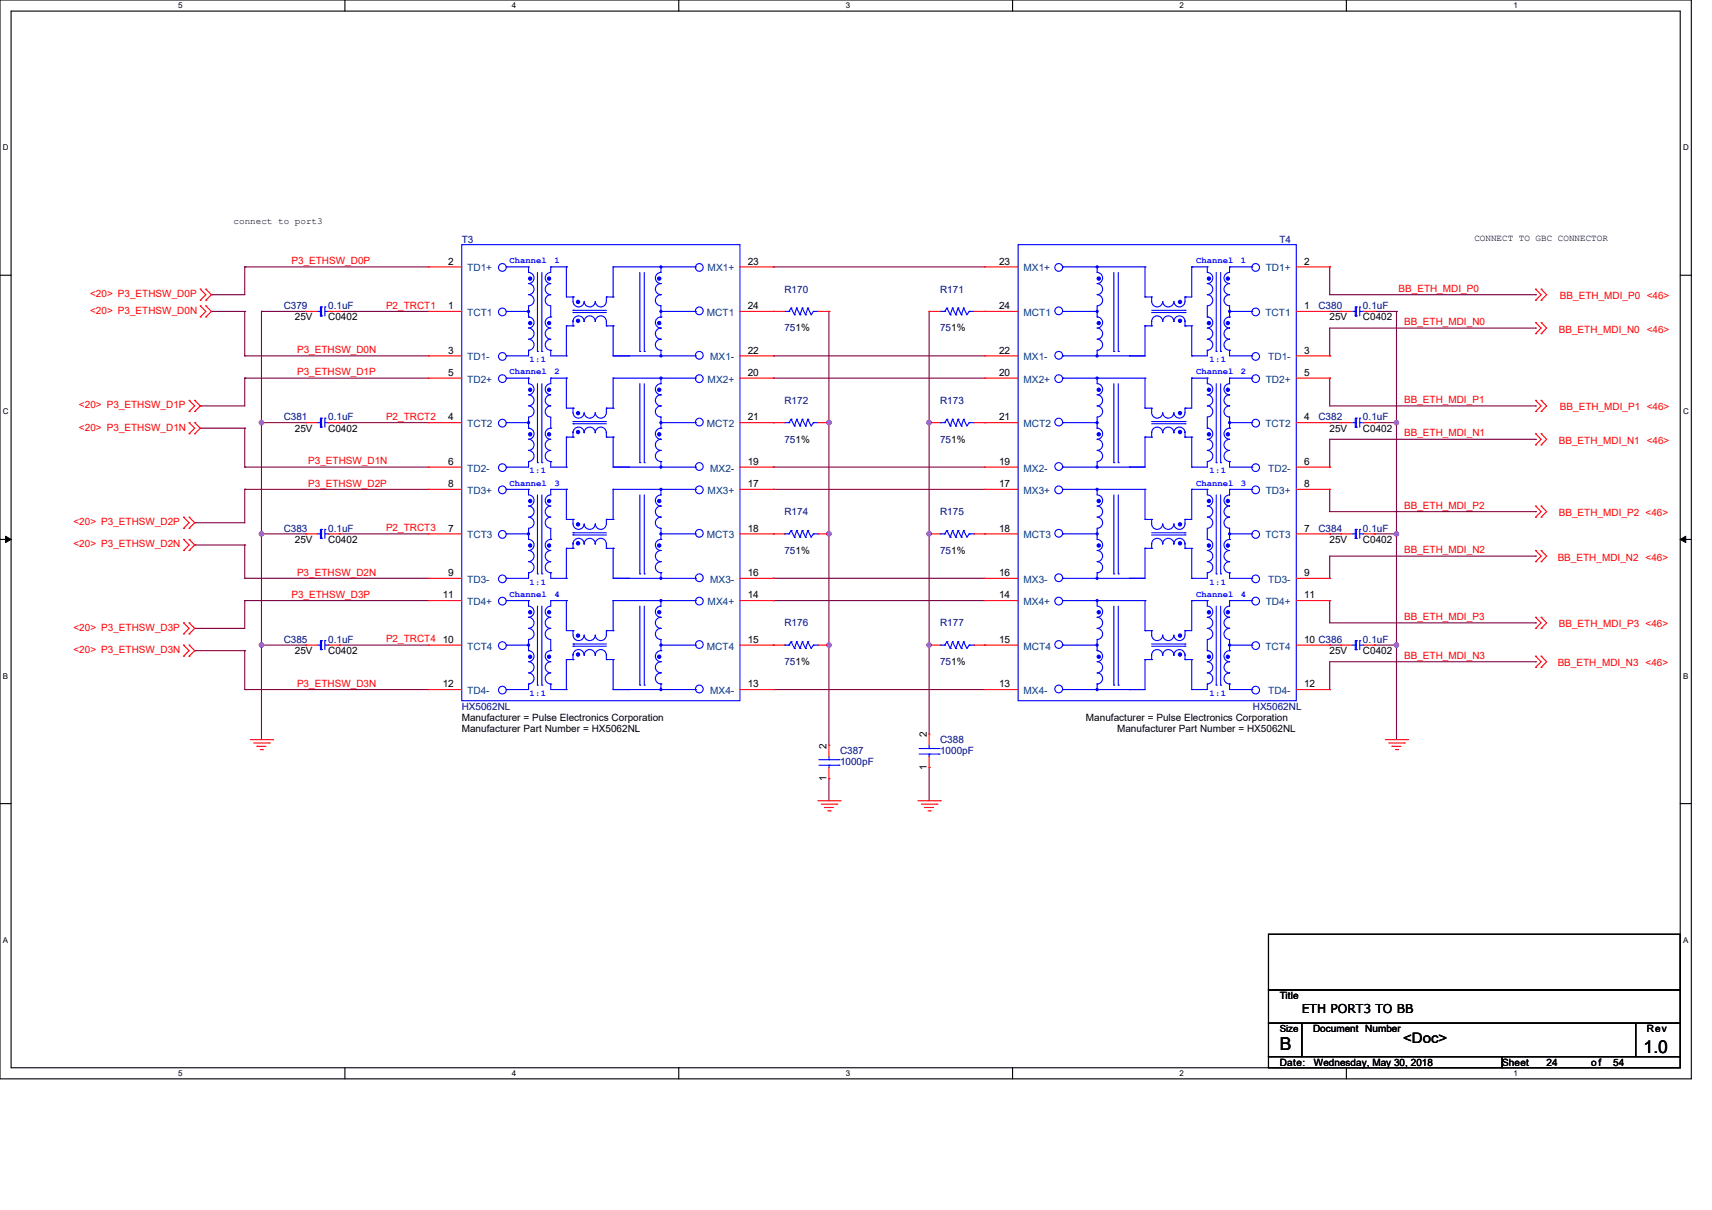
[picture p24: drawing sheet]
<svg xmlns="http://www.w3.org/2000/svg" width="297mm" height="210mm" viewBox="0 0 297 210" stroke-linecap="round" stroke-linejoin="round" font-family="sans-serif">
<defs><g id="words">
<g font-size="3.1">
<text x="222" y="182.3">B</text>
<text x="285.1" y="182.7">1.0</text>
</g>
<text font-size="2.5" x="243.4" y="181">&lt;Doc&gt;</text>
<text font-size="2.1" x="225.9" y="175.9">ETH PORT3 TO BB</text>
<g font-size="1.8">
<text x="143.4" y="129.9" transform="rotate(-90 143.4 129.9)">2</text>
<text x="160.8" y="128" transform="rotate(-90 160.8 128)">2</text>
<text x="143.4" y="135.5" transform="rotate(-90 143.4 135.5)">1</text>
<text x="160.8" y="133.6" transform="rotate(-90 160.8 133.6)">1</text>
</g>
<g font-size="1.7" fill="#f00">
<text x="50.6" y="45.8">P3_ETHSW_D0P</text>
<text x="15.6" y="51.6">&lt;20&gt; P3_ETHSW_D0P</text>
<text x="67" y="53.6">P2_TRCT1</text>
<text x="242.6" y="50.7">BB_ETH_MDI_P0</text>
<text x="270.6" y="51.9">BB_ETH_MDI_P0 &lt;46&gt;</text>
<text x="15.6" y="54.4">&lt;20&gt; P3_ETHSW_D0N</text>
<text x="243.6" y="56.5">BB_ETH_MDI_N0</text>
<text x="270.4" y="57.7">BB_ETH_MDI_N0 &lt;46&gt;</text>
<text x="51.5" y="61.3">P3_ETHSW_D0N</text>
<text x="51.5" y="65.1">P3_ETHSW_D1P</text>
<text x="13.7" y="70.9">&lt;20&gt; P3_ETHSW_D1P</text>
<text x="243.6" y="70">BB_ETH_MDI_P1</text>
<text x="270.6" y="71.2">BB_ETH_MDI_P1 &lt;46&gt;</text>
<text x="13.7" y="74.7">&lt;20&gt; P3_ETHSW_D1N</text>
<text x="67" y="72.9">P2_TRCT2</text>
<text x="243.6" y="75.8">BB_ETH_MDI_N1</text>
<text x="270.4" y="77">BB_ETH_MDI_N1 &lt;46&gt;</text>
<text x="53.5" y="80.6">P3_ETHSW_D1N</text>
<text x="53.5" y="84.4">P3_ETHSW_D2P</text>
<text x="243.6" y="88.3">BB_ETH_MDI_P2</text>
<text x="270.4" y="89.6">BB_ETH_MDI_P2 &lt;46&gt;</text>
<text x="12.7" y="91.1">&lt;20&gt; P3_ETHSW_D2P</text>
<text x="12.7" y="95">&lt;20&gt; P3_ETHSW_D2N</text>
<text x="67" y="92.2">P2_TRCT3</text>
<text x="51.5" y="99.9">P3_ETHSW_D2N</text>
<text x="243.6" y="96">BB_ETH_MDI_N2</text>
<text x="270.2" y="97.3">BB_ETH_MDI_N2 &lt;46&gt;</text>
<text x="50.6" y="103.7">P3_ETHSW_D3P</text>
<text x="243.6" y="107.6">BB_ETH_MDI_P3</text>
<text x="12.7" y="109.5">&lt;20&gt; P3_ETHSW_D3P</text>
<text x="12.7" y="113.3">&lt;20&gt; P3_ETHSW_D3N</text>
<text x="67" y="111.5">P2_TRCT4</text>
<text x="270.4" y="108.9">BB_ETH_MDI_P3 &lt;46&gt;</text>
<text x="51.5" y="119.2">P3_ETHSW_D3N</text>
<text x="243.6" y="114.4">BB_ETH_MDI_N3</text>
<text x="270.2" y="115.6">BB_ETH_MDI_N3 &lt;46&gt;</text>
</g>
<g font-size="1.7">
<text x="77.8" y="45.9">2</text>
<text x="129.7" y="45.9">23</text>
<text x="173.3" y="45.9">23</text>
<text x="226.2" y="45.9">2</text>
<text x="77.8" y="53.7">1</text>
<text x="129.7" y="53.7">24</text>
<text x="173.3" y="53.7">24</text>
<text x="226.2" y="53.7">1</text>
<text x="51.1" y="55.6">25V</text>
<text x="56.9" y="55.6">C0402</text>
<text x="230.7" y="55.6">25V</text>
<text x="236.5" y="55.6">C0402</text>
<text x="77.8" y="61.4">3</text>
<text x="77.8" y="65.2">5</text>
<text x="129.7" y="61.4">22</text>
<text x="129.7" y="65.2">20</text>
<text x="173.3" y="61.4">22</text>
<text x="173.3" y="65.2">20</text>
<text x="226.2" y="61.4">3</text>
<text x="226.2" y="65.2">5</text>
<text x="51.1" y="74.9">25V</text>
<text x="56.9" y="74.9">C0402</text>
<text x="77.8" y="73">4</text>
<text x="129.7" y="73">21</text>
<text x="173.3" y="73">21</text>
<text x="226.2" y="73">4</text>
<text x="230.7" y="74.9">25V</text>
<text x="236.5" y="74.9">C0402</text>
<text x="77.8" y="80.7">6</text>
<text x="129.7" y="80.7">19</text>
<text x="173.3" y="80.7">19</text>
<text x="226.2" y="80.7">6</text>
<text x="77.8" y="84.5">8</text>
<text x="129.7" y="84.5">17</text>
<text x="173.3" y="84.5">17</text>
<text x="226.2" y="84.5">8</text>
<text x="51.1" y="94.2">25V</text>
<text x="56.9" y="94.2">C0402</text>
<text x="77.8" y="92.3">7</text>
<text x="129.7" y="92.3">18</text>
<text x="173.3" y="92.3">18</text>
<text x="226.2" y="92.3">7</text>
<text x="230.7" y="94.2">25V</text>
<text x="236.5" y="94.2">C0402</text>
<text x="77.8" y="100">9</text>
<text x="129.7" y="100">16</text>
<text x="173.3" y="100">16</text>
<text x="226.2" y="100">9</text>
<text x="76.8" y="103.8">11</text>
<text x="129.7" y="103.8">14</text>
<text x="173.3" y="103.8">14</text>
<text x="226.2" y="103.8">11</text>
<text x="51.1" y="113.5">25V</text>
<text x="56.9" y="113.5">C0402</text>
<text x="76.8" y="111.6">10</text>
<text x="129.7" y="111.6">15</text>
<text x="173.3" y="111.6">15</text>
<text x="226.2" y="111.6">10 C386</text>
<text x="230.7" y="113.5">25V</text>
<text x="236.5" y="113.5">C0402</text>
<text x="76.8" y="119.3">12</text>
<text x="129.7" y="119.3">13</text>
<text x="173.3" y="119.3">13</text>
<text x="226.2" y="119.3">12</text>
<text x="80.1" y="125.1">Manufacturer = Pulse Electronics Corporation</text>
<text x="188.4" y="125.1">Manufacturer = Pulse Electronics Corporation</text>
<text x="80.1" y="127">Manufacturer Part Number = HX5062NL</text>
<text x="193.8" y="127">Manufacturer Part Number = HX5062NL</text>
<text x="222" y="173.4">Title</text>
<text x="222" y="179.1">Size</text>
<text x="227.8" y="179.1">Document Number</text>
<text x="285.7" y="179.1">Rev</text>
<text x="222" y="184.9">Date:</text>
<text x="228" y="184.9">Wednesday, May 30, 2018</text>
<text x="260.6" y="184.9">Sheet</text>
<text x="268.3" y="184.9">24</text>
<text x="276" y="184.9">of</text>
<text x="279.9" y="184.9">54</text>
</g>
<g font-size="1.7" fill="#000080">
<text x="80.1" y="42.1">T3</text>
<text x="222" y="42.1">T4</text>
<text x="49.2" y="53.7">C379</text>
<text x="56.9" y="53.7">0.1uF</text>
<text x="136.1" y="50.8">R170</text>
<text x="163.1" y="50.8">R171</text>
<text x="228.7" y="53.7">C380</text>
<text x="236.5" y="53.7">0.1uF</text>
<text x="136.1" y="57.5">751%</text>
<text x="163.1" y="57.5">751%</text>
<text x="136.1" y="70.1">R172</text>
<text x="163.1" y="70.1">R173</text>
<text x="49.2" y="73">C381</text>
<text x="56.9" y="73">0.1uF</text>
<text x="136.1" y="76.8">751%</text>
<text x="163.1" y="76.8">751%</text>
<text x="228.7" y="73">C382</text>
<text x="236.5" y="73">0.1uF</text>
<text x="136.1" y="89.4">R174</text>
<text x="163.1" y="89.4">R175</text>
<text x="49.2" y="92.3">C383</text>
<text x="56.9" y="92.3">0.1uF</text>
<text x="228.7" y="92.3">C384</text>
<text x="236.5" y="92.3">0.1uF</text>
<text x="136.1" y="96.1">751%</text>
<text x="163.1" y="96.1">751%</text>
<text x="49.2" y="111.6">C385</text>
<text x="56.9" y="111.6">0.1uF</text>
<text x="136.1" y="108.7">R176</text>
<text x="163.1" y="108.7">R177</text>
<text x="236.5" y="111.6">0.1uF</text>
<text x="136.1" y="115.4">751%</text>
<text x="163.1" y="115.4">751%</text>
<text x="80.1" y="123.2">HX5062NL</text>
<text x="217.3" y="123.2">HX5062NL</text>
<text x="145.7" y="130.9">C387</text>
<text x="163.1" y="129">C388</text>
<text x="163.1" y="130.9">1000pF</text>
<text x="145.7" y="132.8">1000pF</text>
</g>
<g font-size="1.7" fill="#004080">
<text x="81.1" y="47.1">TD1+</text>
<text x="122.8" y="47.1">MX1+</text>
<text x="177.6" y="47.1">MX1+</text>
<text x="219.6" y="47.1">TD1+</text>
<text x="81.1" y="54.8">TCT1</text>
<text x="122.6" y="54.8">MCT1</text>
<text x="177.6" y="54.8">MCT1</text>
<text x="219.5" y="54.8">TCT1</text>
<text x="81.1" y="62.5">TD1-</text>
<text x="123.2" y="62.5">MX1-</text>
<text x="177.6" y="62.5">MX1-</text>
<text x="220" y="62.5">TD1-</text>
<text x="81.1" y="66.4">TD2+</text>
<text x="122.8" y="66.4">MX2+</text>
<text x="177.6" y="66.4">MX2+</text>
<text x="219.6" y="66.4">TD2+</text>
<text x="81.1" y="74.1">TCT2</text>
<text x="122.6" y="74.1">MCT2</text>
<text x="177.6" y="74.1">MCT2</text>
<text x="219.5" y="74.1">TCT2</text>
<text x="81.1" y="81.9">TD2-</text>
<text x="123.2" y="81.9">MX2-</text>
<text x="177.6" y="81.9">MX2-</text>
<text x="220" y="81.9">TD2-</text>
<text x="81.1" y="85.7">TD3+</text>
<text x="122.8" y="85.7">MX3+</text>
<text x="177.6" y="85.7">MX3+</text>
<text x="219.6" y="85.7">TD3+</text>
<text x="81.1" y="93.4">TCT3</text>
<text x="122.6" y="93.4">MCT3</text>
<text x="177.6" y="93.4">MCT3</text>
<text x="219.5" y="93.4">TCT3</text>
<text x="81.1" y="101.2">TD3-</text>
<text x="123.2" y="101.2">MX3-</text>
<text x="177.6" y="101.2">MX3-</text>
<text x="220" y="101.2">TD3-</text>
<text x="81.1" y="105">TD4+</text>
<text x="122.8" y="105">MX4+</text>
<text x="177.6" y="105">MX4+</text>
<text x="219.6" y="105">TD4+</text>
<text x="81.1" y="112.7">TCT4</text>
<text x="122.6" y="112.7">MCT4</text>
<text x="177.6" y="112.7">MCT4</text>
<text x="219.5" y="112.7">TCT4</text>
<text x="81.1" y="120.5">TD4-</text>
<text x="123.2" y="120.5">MX4-</text>
<text x="177.6" y="120.5">MX4-</text>
<text x="220" y="120.5">TD4-</text>
</g>
<g font-size="1.6">
<text x="40.5" y="38.9">connect to port3</text>
<text x="255.8" y="41.8">CONNECT TO GBC CONNECTOR</text>
</g>
<g font-size="1.5" fill="#00f">
<text x="88.4" y="45.7">Channel</text>
<text x="96.2" y="45.7">1</text>
<text x="207.5" y="45.7">Channel</text>
<text x="215.3" y="45.7">1</text>
<text x="88.4" y="65">Channel</text>
<text x="91.9" y="62.9">1:1</text>
<text x="96.2" y="65">2</text>
<text x="207.5" y="65">Channel</text>
<text x="209.8" y="62.9">1:1</text>
<text x="215.3" y="65">2</text>
<text x="91.9" y="82.2">1:1</text>
<text x="209.8" y="82.2">1:1</text>
<text x="88.4" y="84.3">Channel</text>
<text x="96.2" y="84.3">3</text>
<text x="207.5" y="84.3">Channel</text>
<text x="215.3" y="84.3">3</text>
<text x="91.9" y="101.5">1:1</text>
<text x="209.8" y="101.5">1:1</text>
<text x="88.4" y="103.6">Channel</text>
<text x="96.2" y="103.6">4</text>
<text x="207.5" y="103.6">Channel</text>
<text x="215.3" y="103.6">4</text>
<text x="91.9" y="120.8">1:1</text>
<text x="209.8" y="120.8">1:1</text>
</g>
<g font-size="1.4">
<text x="30.9" y="1.4">5</text>
<text x="88.8" y="1.4">4</text>
<text x="146.7" y="1.4">3</text>
<text x="204.6" y="1.4">2</text>
<text x="262.6" y="1.4">1</text>
<text x=".5" y="26.1">D</text>
<text x="292" y="26.1">D</text>
<text x=".5" y="71.9">C</text>
<text x="292" y="71.9">C</text>
<text x=".5" y="117.8">B</text>
<text x="292" y="117.8">B</text>
<text x=".5" y="163.6">A</text>
<text x="292" y="163.6">A</text>
<text x="30.9" y="186.7">5</text>
<text x="88.8" y="186.7">4</text>
<text x="146.7" y="186.7">3</text>
<text x="204.6" y="186.7">2</text>
<text x="262.6" y="186.7">1</text>
</g>
</g></defs>
<path d="M0 0h293.4v187.2h-293.4zM1.9 1.9h289.6v183.4h-289.6z" fill="none" stroke="#000" stroke-width=".19"/>
<g fill="#fff">
<path d="M30.9 .2h.7v1.5h-.7z"/>
<path d="M30.9 185.5h.7v1.5h-.7z"/>
</g>
<path d="M59.8 0v1.9M59.8 185.3v1.9" fill="none" stroke="#000" stroke-width=".19"/>
<g fill="#fff">
<path d="M88.8 .2h.8v1.5h-.8z"/>
<path d="M88.8 185.5h.8v1.5h-.8z"/>
</g>
<path d="M117.8 0v1.9M117.8 185.3v1.9" fill="none" stroke="#000" stroke-width=".19"/>
<g fill="#fff">
<path d="M146.7 .2h.8v1.5h-.8z"/>
<path d="M146.7 185.5h.8v1.5h-.8z"/>
</g>
<path d="M175.7 0v1.9M175.7 185.3v1.9" fill="none" stroke="#000" stroke-width=".19"/>
<g fill="#fff">
<path d="M204.6 .2h.8v1.5h-.8z"/>
<path d="M204.6 185.5h.8v1.5h-.8z"/>
</g>
<path d="M233.6 0v1.9M233.6 185.3v1.9" fill="none" stroke="#000" stroke-width=".19"/>
<g fill="#fff">
<path d="M262.5 .2h.8v1.5h-.8z"/>
<path d="M262.5 185.5h.8v1.5h-.8z"/>
<path d="M.5 24.8h1v1.6h-1z"/>
<path d="M292 24.8h1v1.6h-1z"/>
<path d="M.5 70.7h1v1.5h-1z"/>
<path d="M292 70.7h1v1.5h-1z"/>
</g>
<path d="M0 47.8h1.9M291.5 47.8h1.9" fill="none" stroke="#000" stroke-width=".19"/>
<g fill="#fff">
<path d="M.5 116.5h.9v1.6h-.9z"/>
<path d="M292 116.5h.9v1.6h-.9z"/>
</g>
<path d="M0 93.6h1.9M291.5 93.6h1.9" fill="none" stroke="#000" stroke-width=".19"/>
<path d="M1 93.1l.9 .5-.9 .6zM291.5 93.6l.9-.5v1.1z" fill="#000" stroke="#000" stroke-width=".17"/>
<g fill="#fff">
<path d="M.5 162.4h.9v1.5h-.9z"/>
<path d="M292 162.4h.9v1.5h-.9z"/>
</g>
<path d="M0 139.5h1.9M291.5 139.5h1.9M220.1 162.1h71.4v9.7h-71.4zM220.1 171.8h71.4v5.8h-71.4zM220.1 177.6h5.7v5.8h-5.7zM225.8 177.6h58v5.8h-58zM283.8 177.6h7.7v5.8h-7.7zM220.1 183.4h40.5v1.9h-40.5zM260.6 183.4h30.9v1.9h-30.9z" fill="none" stroke="#000" stroke-width=".19"/>
<g fill="none" stroke="#800040" stroke-width=".19">
<path d="M36.7 51.1h.1M36.7 54h.1M36.7 54h5.8M42.5 54h.1M42.5 46.3h.1M42.5 46.3h31.8M42.5 46.3v4.8h-5.8M42.5 54v7.8M45.4 54h.1M45.4 54h7.7M45.4 54v74.4M58.9 54h.1"/>
<path d="M58.9 54h15.4M134.2 46.3h.1M134.2 46.3h36.6M143.8 54h.1M143.8 54v75.3M161.2 54h.1M161.2 54v73.4M230.7 54h.1M230.7 46.3h.1M230.7 54h1.9M230.7 46.3v4.8h35.7M238.4 54h.1"/>
<path d="M238.4 54h3.9M242.3 54h.1M242.3 54v74.4M266.4 51.1h.1M266.4 56.9h.1M266.4 56.9h-35.7v4.9M34.7 70.5h.1M34.7 74.3h.1M34.7 74.3h7.8M42.5 61.8h.1M42.5 74.3h.1M42.5 65.6h.1"/>
<path d="M42.5 61.8h31.8M42.5 65.6h31.8M42.5 65.6v4.9h-7.8M42.5 74.3v6.8M45.4 73.4h.1M45.4 73.4h7.7M58.9 73.4h.1M58.9 73.4h15.4M134.2 61.8h.1M134.2 65.6h.1M134.2 61.8h36.6M134.2 65.6h36.6"/>
<path d="M143.8 73.4h.1M161.2 73.4h.1M230.7 73.4h.1M230.7 65.6h.1M230.7 61.8h.1M230.7 73.4h1.9M230.7 65.6v4.9h35.7M238.4 73.4h.1M238.4 73.4h3.9M242.3 73.4h.1M266.4 70.5h.1M266.4 76.2h.1"/>
<path d="M266.4 76.2h-35.7v4.9M33.8 90.7h.1M33.8 94.6h.1M33.8 94.6h8.7M42.5 81.1h.1M42.5 84.9h.1M42.5 94.6h.1M42.5 81.1h31.8M42.5 84.9h31.8M42.5 84.9v5.8h-8.7M42.5 94.6v5.8M45.4 92.7h.1"/>
<path d="M45.4 92.7h7.7M58.9 92.7h.1M58.9 92.7h15.4M134.2 81.1h.1M134.2 84.9h.1M134.2 81.1h36.6M134.2 84.9h36.6M143.8 92.7h.1M161.2 92.7h.1M230.7 92.7h.1M230.7 84.9h.1M230.7 81.1h.1"/>
<path d="M230.7 92.7h1.9M230.7 84.9v3.9h35.7M238.4 92.7h.1M238.4 92.7h3.9M242.3 92.7h.1M266.4 88.8h.1M266.4 96.5h.1M266.4 96.5h-35.7v3.9M33.8 112.9h.1M33.8 109.1h.1M33.8 112.9h8.7M42.5 100.4h.1"/>
<path d="M42.5 104.2h.1M42.5 112.9h.1M42.5 119.7h.1M42.5 100.4h31.8M42.5 104.2h31.8M42.5 119.7h31.8M42.5 104.2v4.9h-8.7M42.5 112.9v6.8M45.4 112h.1M45.4 112h7.7M58.9 112h.1M58.9 112h15.4"/>
<path d="M134.2 100.4h.1M134.2 104.2h.1M134.2 119.7h.1M134.2 100.4h36.6M134.2 104.2h36.6M134.2 119.7h36.6M143.8 112h.1M161.2 112h.1M230.7 112h.1M230.7 104.2h.1M230.7 119.7h.1M230.7 100.4h.1"/>
<path d="M230.7 112h1.9M230.7 104.2v3.9h35.7M238.4 112h.1M238.4 112h3.9M242.3 112h.1M266.4 108.1h.1M266.4 114.9h.1M266.4 114.9h-35.7v4.8M143.8 135.1h.1M143.8 135.1v3.9M161.2 133.2h.1M161.2 133.2v5.8"/>
</g>
<g fill="#f0f" stroke="#f0f" stroke-width=".19">
<circle cx="45.4" cy="73.3" r=".38"/>
<circle cx="45.4" cy="112" r=".38"/>
<circle cx="45.4" cy="92.6" r=".38"/>
<circle cx="143.8" cy="73.3" r=".38"/>
<circle cx="143.8" cy="112" r=".38"/>
<circle cx="143.8" cy="92.6" r=".38"/>
<circle cx="161.2" cy="73.3" r=".38"/>
<circle cx="161.2" cy="112" r=".38"/>
<circle cx="161.2" cy="92.6" r=".38"/>
<circle cx="242.3" cy="73.3" r=".38"/>
<circle cx="242.3" cy="112" r=".38"/>
<circle cx="242.3" cy="92.6" r=".38"/>
</g>
<g fill="none" stroke="#f00" stroke-width=".19">
<path d="M34.7 50.2h.1M34.7 52.1h.1M34.7 53.1h.1M34.7 55h.1M34.7 50.2l1 .9-1 1M34.7 53.1l1 .9-1 1M35.7 52.1h.1M35.7 50.2h.1M35.7 55h.1M35.7 53.1h.1M35.7 50.2l1 .9-1 1M35.7 53.1l1 .9-1 1"/>
<path d="M53.1 54h.1M53.1 54h1.9M56.9 54h2M58.9 54h.1M74.3 46.3h.1M74.3 54h.1M74.3 54h5.8M74.3 46.3h5.8M128.4 54h7.7M128.4 46.3h5.8M134.2 46.3h.1M134.2 54h.1"/>
<path d="M141.9 54h1.9M143.8 54h.1M161.2 54h.1M161.2 54h1.9M168.9 54h7.7M170.8 54h.1M170.8 46.3h.1M170.8 46.3h5.8M224.9 54h5.8M224.9 46.3h5.8M230.7 46.3h.1M230.7 54h.1"/>
<path d="M232.6 54h.1M232.6 54h1.9M236.5 54h1.9M238.4 54h.1M266.4 56h.1M266.4 57.9h.1M266.4 50.2h.1M266.4 52.1h.1M266.4 56l1 .9-1 1M266.4 50.2l1 .9-1 1M267.4 56h.1M267.4 57.9h.1"/>
<path d="M267.4 50.2h.1M267.4 52.1h.1M267.4 56l.9 .9-.9 1M267.4 50.2l.9 .9-.9 1M32.8 69.5h.1M32.8 71.4h.1M32.8 73.4h.1M32.8 75.3h.1M32.8 69.5l1 1-1 .9M32.8 73.4l1 .9-1 1M33.8 71.4h.1M33.8 69.5h.1"/>
<path d="M33.8 75.3h.1M33.8 73.4h.1M33.8 69.5l.9 1-.9 .9M33.8 73.4l.9 .9-.9 1M53.1 73.4h.1M53.1 73.4h1.9M56.9 73.4h2M58.9 73.4h.1M74.3 61.8h.1M74.3 65.6h.1M74.3 73.4h.1M74.3 73.4h5.8"/>
<path d="M74.3 61.8h5.8M74.3 65.6h5.8M128.4 73.4h7.7M128.4 61.8h5.8M128.4 65.6h5.8M134.2 73.4h.1M134.2 61.8h.1M134.2 65.6h.1M141.9 73.4h1.9M143.8 73.4h.1M161.2 73.4h.1M161.2 73.4h1.9"/>
<path d="M168.9 73.4h7.7M170.8 73.4h.1M170.8 61.8h.1M170.8 65.6h.1M170.8 61.8h5.8M170.8 65.6h5.8M224.9 73.4h5.8M224.9 61.8h5.8M224.9 65.6h5.8M230.7 61.8h.1M230.7 65.6h.1M230.7 73.4h.1"/>
<path d="M232.6 73.4h.1M232.6 73.4h1.9M236.5 73.4h1.9M238.4 73.4h.1M266.4 69.5h.1M266.4 71.4h.1M266.4 75.3h.1M266.4 77.2h.1M266.4 69.5l1 1-1 .9M266.4 75.3l1 .9-1 1M267.4 69.5h.1M267.4 71.4h.1"/>
<path d="M267.4 75.3h.1M267.4 77.2h.1M267.4 69.5l.9 1-.9 .9M267.4 75.3l.9 .9-.9 1M31.8 89.8h.1M31.8 91.7h.1M31.8 93.6h.1M31.8 95.5h.1M31.8 89.8l1 .9-1 1M31.8 93.6l1 1-1 .9M32.8 91.7h.1M32.8 89.8h.1"/>
<path d="M32.8 95.5h.1M32.8 93.6h.1M32.8 89.8l1 .9-1 1M32.8 93.6l1 1-1 .9M53.1 92.7h.1M53.1 92.7h1.9M56.9 92.7h2M58.9 92.7h.1M74.3 81.1h.1M74.3 84.9h.1M74.3 92.7h.1M74.3 92.7h5.8"/>
<path d="M74.3 81.1h5.8M74.3 84.9h5.8M128.4 92.7h7.7M128.4 81.1h5.8M128.4 84.9h5.8M134.2 92.7h.1M134.2 81.1h.1M134.2 84.9h.1M141.9 92.7h1.9M143.8 92.7h.1M161.2 92.7h.1M161.2 92.7h1.9"/>
<path d="M168.9 92.7h7.7M170.8 92.7h.1M170.8 81.1h.1M170.8 84.9h.1M170.8 81.1h5.8M170.8 84.9h5.8M224.9 92.7h5.8M224.9 81.1h5.8M224.9 84.9h5.8M230.7 81.1h.1M230.7 84.9h.1M230.7 92.7h.1"/>
<path d="M232.6 92.7h.1M232.6 92.7h1.9M236.5 92.7h1.9M238.4 92.7h.1M266.4 87.8h.1M266.4 89.8h.1M266.4 95.5h.1M266.4 97.5h.1M266.4 87.8l1 1-1 1M266.4 95.5l1 1-1 1M267.4 87.8h.1M267.4 89.8h.1"/>
<path d="M267.4 95.5h.1M267.4 97.5h.1M267.4 87.8l.9 1-.9 1M267.4 95.5l.9 1-.9 1M31.8 108.1h.1M31.8 110h.1M31.8 112h.1M31.8 113.9h.1M31.8 108.1l1 1-1 .9M31.8 112l1 .9-1 1M32.8 110h.1M32.8 108.1h.1"/>
<path d="M32.8 113.9h.1M32.8 112h.1M32.8 108.1l1 1-1 .9M32.8 112l1 .9-1 1M53.1 112h.1M53.1 112h1.9M56.9 112h2M58.9 112h.1M74.3 100.4h.1M74.3 104.2h.1M74.3 112h.1M74.3 119.7h.1"/>
<path d="M74.3 112h5.8M74.3 100.4h5.8M74.3 104.2h5.8M74.3 119.7h5.8M128.4 112h7.7M128.4 100.4h5.8M128.4 104.2h5.8M128.4 119.7h5.8M134.2 112h.1M134.2 100.4h.1M134.2 104.2h.1M134.2 119.7h.1"/>
<path d="M141.9 112h1.9M143.8 112h.1M161.2 112h.1M161.2 112h1.9M168.9 112h7.7M170.8 112h.1M170.8 100.4h.1M170.8 104.2h.1M170.8 119.7h.1M170.8 100.4h5.8M170.8 104.2h5.8M170.8 119.7h5.8"/>
<path d="M224.9 112h5.8M224.9 100.4h5.8M224.9 104.2h5.8M224.9 119.7h5.8M230.7 100.4h.1M230.7 104.2h.1M230.7 112h.1M230.7 119.7h.1M232.6 112h.1M232.6 112h1.9M236.5 112h1.9M238.4 112h.1"/>
<path d="M266.4 107.1h.1M266.4 109.1h.1M266.4 113.9h.1M266.4 115.8h.1M266.4 107.1l1 1-1 1M266.4 113.9l1 1-1 .9M267.4 107.1h.1M267.4 109.1h.1M267.4 113.9h.1M267.4 115.8h.1M267.4 107.1l.9 1-.9 1M267.4 113.9l.9 1-.9 .9"/>
<path d="M43.4 128.4h3.9M44 128.9h2.7M44.6 129.5h.1M44.6 129.5h1.5M45.2 130.1h.4M45.6 130.1h.1M46.7 128.9h.1M47.3 128.4h.1M141.9 139h3.8M142.5 139.6h2.7M143.8 135.1h.1M143.8 129.3h.1"/>
<path d="M143.8 129.3v2M143.8 133.2v1.9M145.2 139.6h.1M145.7 139h.1M159.3 139h3.8M159.8 139.6h2.7M161.2 133.2h.1M161.2 127.4h.1M161.2 127.4v1.9M161.2 131.3v1.9M162.5 139.6h.1M163.1 139h.1"/>
<path d="M240.3 128.4h3.9M240.9 128.9h2.7M241.5 129.5h.1M241.5 129.5h1.5M242.1 130.1h.4M242.5 130.1h.1M243.6 128.9h.1M244.2 128.4h.1M143 140.1h.1M143 140.1h1.6M143.6 140.7h.4M144 140.7h.1"/>
<path d="M160.4 140.1h.1M160.4 140.1h1.6M161 140.7h.4M161.4 140.7h.1"/>
</g>
<g fill="none" stroke="#00f" stroke-width=".19">
<path d="M55 54h.6M55.6 54h.1M55.6 54.8h.1M55.6 54.8h.2M55.8 54.8h.1M55.8 53.3h.1M55.8 53.3h-.2v1.5M55.8 53.3v1.5M56.4 53.3h.1M56.4 54h.5M56.4 53.3v1.5M56.9 54h.1"/>
<path d="M80.1 42.5h48.3v79.1h-48.3zM87.8 46.3h.1M87.8 54h.1M87.8 54h3.9M87.8 46.3h3.9M91.7 46.3h.1M91.7 55a.96 .96 0 0 1 .9 1 .96 .96 0 0 1-.9 .9 .97 .97 0 0 1 .9 1 .97 .97 0 0 1-.9 1 .96 .96 0 0 1 .9 .9 .96 .96 0 0 1-.9 1M91.7 46.3v1a.97 .97 0 0 1 .9 1 .97 .97 0 0 1-.9 .9 .96 .96 0 0 1 .9 1 .96 .96 0 0 1-.9 .9 .97 .97 0 0 1 .9 1 .97 .97 0 0 1-.9 1v1.9M91.7 55h.1M93.2 47.3v13.7M94 47.3v13.7M95.5 46.3v1a.97 .97 0 0 0-.9 1 .97 .97 0 0 0 .9 .9 .96 .96 0 0 0-.9 1 .96 .96 0 0 0 .9 .9 .97 .97 0 0 0-.9 1 .97 .97 0 0 0 .9 1v1.9"/>
<path d="M95.5 46.3h.1M95.5 55a.96 .96 0 0 0-.9 1 .96 .96 0 0 0 .9 .9 .97 .97 0 0 0-.9 1 .97 .97 0 0 0 .9 1 .96 .96 0 0 0-.9 .9 .96 .96 0 0 0 .9 1M95.5 55h.1M95.5 46.3h2.8M98.3 46.3h.1M98.3 56.6h.1M98.3 46.3v5.2h1.1M98.3 56.6v5.2M98.3 56.6h1.1M99.4 51.5h.1M99.4 55.8a.96 .96 0 0 1 1-1 .96 .96 0 0 1 .9 1 .96 .96 0 0 1 1-1 .96 .96 0 0 1 1 1 .96 .96 0 0 1 .9-1 .96 .96 0 0 1 1 1M99.4 56.6h.1"/>
<path d="M99.4 51.5v.8a.97 .97 0 0 0 1 1 .97 .97 0 0 0 .9-1 .96 .96 0 0 0 1 1 .96 .96 0 0 0 1-1 .96 .96 0 0 0 .9 1 .96 .96 0 0 0 1-1M99.4 53.9h.1M99.4 54.2h.1M99.4 55.6v1M99.4 53.9h5.8M99.4 54.2h5.8M105.2 56.6h.1M105.2 51.5h.1M105.2 51.5v.8M105.2 55.8v.8M105.2 51.5h1.2M105.2 56.6h1.2"/>
<path d="M106.4 51.5h.1M106.4 46.3h.1M106.4 56.6h.1M106.4 56.6v5.2h14.2M106.4 46.3h14.2M106.4 46.3v5.2M111 47.3v13.7M111.8 47.3v13.7M114.7 55a.96 .96 0 0 0-1 1 .96 .96 0 0 0 1 .9 .96 .96 0 0 0-1 1 .96 .96 0 0 0 1 1 .96 .96 0 0 0-1 .9 .96 .96 0 0 0 1 1M114.7 46.3v1a.96 .96 0 0 0-1 .9 .96 .96 0 0 0 1 1 .96 .96 0 0 0-1 1 .96 .96 0 0 0 1 .9 .96 .96 0 0 0-1 1 .96 .96 0 0 0 1 1v1.9M114.7 46.3h.1M114.7 55h.1"/>
<path d="M114.7 54h5.9M120.6 46.3h.1M120.6 54h.1M136.1 54h.1M136.1 54h.8M136.9 54h.1M137.2 53.5h.1M137.2 53.5l.6 1.1M137.2 53.5l-.3 .5M137.8 54.6h.1M138.2 53.5h.1M138.2 53.5l-.4 1.1"/>
<path d="M138.2 53.5l.6 1.1M138.8 54.6h.1M139.2 53.5h.1M139.2 53.5l.6 1.1M139.2 53.5l-.4 1.1M139.8 54.6h.1M140.1 53.5h.1M140.1 53.5l-.3 1.1M140.1 53.5l.6 1.1 .4-.6M141.1 54h.1M141.1 54h.8M141.9 54h.1"/>
<path d="M163.1 54h.1M163.1 54h.8M163.9 54h.1M164.3 53.5h.1M164.3 53.5l.6 1.1M164.3 53.5l-.4 .5M164.9 54.6h.1M165.2 53.5h.1M165.2 53.5l-.3 1.1M165.2 53.5l.6 1.1M165.8 54.6h.1M166.2 53.5h.1"/>
<path d="M166.2 53.5l.6 1.1M166.2 53.5l-.4 1.1M166.8 54.6h.1M167.2 53.5h.1M167.2 53.5l-.4 1.1M167.2 53.5l.5 1.1 .4-.6M168.1 54h.1M168.1 54h.8M168.9 54h.1M176.6 42.5h48.3v79.1h-48.3zM184.4 46.3h.1M184.4 54h.1"/>
<path d="M184.4 54h5.9M184.4 46.3h14.2M190.3 55a.96 .96 0 0 1 1 1 .96 .96 0 0 1-1 .9 .97 .97 0 0 1 1 1 .97 .97 0 0 1-1 1 .96 .96 0 0 1 1 .9 .96 .96 0 0 1-1 1M190.3 46.3v1a.97 .97 0 0 1 1 1 .97 .97 0 0 1-1 .9 .96 .96 0 0 1 1 1 .96 .96 0 0 1-1 .9 .96 .96 0 0 1 1 1 .96 .96 0 0 1-1 1v1.9M190.3 46.3h.1M190.3 55h.1M193.2 47.3v13.7M194 47.3v13.7M198.6 51.5h.1M198.6 46.3h.1M198.6 56.6h.1M198.6 56.6v5.2h-14.2"/>
<path d="M198.6 51.5h1.2M198.6 56.6h1.2M198.6 46.3v5.2M199.8 56.6h.1M199.8 51.5h.1M199.8 51.5v.8a.96 .96 0 0 0 .9 1 .96 .96 0 0 0 1-1 .97 .97 0 0 0 1 1 .97 .97 0 0 0 .9-1M199.8 53.9h5.8M199.8 54.2h5.8M203.6 55.8a.96 .96 0 0 0-.9-1 .96 .96 0 0 0-1 1 .96 .96 0 0 0-1-1 .96 .96 0 0 0-.9 1v.8M203.7 55.8a.96 .96 0 0 1 .9-1 .96 .96 0 0 1 1 1M205.6 51.5h.1M205.6 56.6h.1"/>
<path d="M205.6 53.9h.1M205.6 54.2h.1M205.6 51.5a1.35 1.35 0 0 1-.6 1.7 .96 .96 0 0 1-1.3-.9M205.6 56.6h1.1M205.6 55.6v1M206.7 46.3h.1M206.7 56.6h.1M206.7 46.3h2.7M206.7 46.3v5.2h-1.1M206.7 56.6v5.2M209.4 46.3v1a.97 .97 0 0 1 1 1 .97 .97 0 0 1-1 .9 .96 .96 0 0 1 1 1 .96 .96 0 0 1-1 .9 .96 .96 0 0 1 1 1 .96 .96 0 0 1-1 1v1.9M209.4 46.3h.1"/>
<path d="M209.4 55a.96 .96 0 0 1 1 1 .96 .96 0 0 1-1 .9 .96 .96 0 0 1 1 1 .96 .96 0 0 1-1 1 .96 .96 0 0 1 1 .9 .96 .96 0 0 1-1 1M209.4 55h.1M211 47.3v13.7M211.8 47.3v13.7M213.3 46.3h.1M213.3 55a.96 .96 0 0 0-1 1 .96 .96 0 0 0 1 .9 .96 .96 0 0 0-1 1 .96 .96 0 0 0 1 1 .96 .96 0 0 0-1 .9 .96 .96 0 0 0 1 1M213.3 46.3v1a.96 .96 0 0 0-1 .9 .96 .96 0 0 0 1 1 .96 .96 0 0 0-1 1 .96 .96 0 0 0 1 .9 .96 .96 0 0 0-1 1 .96 .96 0 0 0 1 1v1.9M213.3 55h.1M213.3 54h3.9M213.3 46.3h3.9M217.2 46.3h.1M217.2 54h.1"/>
<path d="M234.5 54h.6M235.1 54h.1M235.1 54.8h.1M235.1 54.8h.2M235.3 54.8h.1M235.3 53.3h.1M235.3 53.3h-.2v1.5M235.3 53.3v1.5M235.9 53.3h.1M235.9 54h.6M235.9 53.3v1.5M236.5 54h.1"/>
<path d="M55 73.4h.6M55.6 73.4h.1M55.6 74.1h.1M55.6 74.1h.2M55.8 74.1h.1M55.8 72.6h.1M55.8 72.6h-.2v1.5M55.8 72.6v1.5M56.4 72.6h.1M56.4 73.4h.5M56.4 72.6v1.5M56.9 73.4h.1"/>
<path d="M87.8 61.8h.1M87.8 65.6h.1M87.8 73.4h.1M87.8 73.4h3.9M87.8 65.6h3.9M91.7 60.8h.1M91.7 74.3a.96 .96 0 0 1 .9 1 .96 .96 0 0 1-.9 .9 .96 .96 0 0 1 .9 1 .96 .96 0 0 1-.9 1M91.7 74.3h.1M91.7 65.6v1a.97 .97 0 0 1 .9 1 .97 .97 0 0 1-.9 .9 .96 .96 0 0 1 .9 1 .96 .96 0 0 1-.9 1 .96 .96 0 0 1 .9 .9 .96 .96 0 0 1-.9 1v1.9M91.7 65.6h.1M91.7 78.2a.96 .96 0 0 1 .9 .9 .96 .96 0 0 1-.9 1M91.7 60.8v1h-3.9"/>
<path d="M93.2 61h.1M93.2 66.6v13.7M94 61h.1M94 66.6v13.7M95.5 60.8h.1M95.5 74.3a.96 .96 0 0 0-.9 1 .96 .96 0 0 0 .9 .9 .97 .97 0 0 0-.9 1 .97 .97 0 0 0 .9 1M95.5 65.6v1a.97 .97 0 0 0-.9 1 .97 .97 0 0 0 .9 .9 .96 .96 0 0 0-.9 1 .96 .96 0 0 0 .9 .9 .97 .97 0 0 0-.9 1 .97 .97 0 0 0 .9 1v1.9M95.5 74.3h.1M95.5 78.2a.96 .96 0 0 0-.9 .9 .96 .96 0 0 0 .9 1M95.5 65.6h.1M95.5 60.8v1h2.8M95.5 65.6h2.8"/>
<path d="M98.3 61.8h.1M98.3 65.6h.1M98.3 75.9h.1M98.3 65.6v5.2h1.1M98.3 75.9v5.2M98.3 75.9h1.1M99.4 75.9h.1M99.4 70.8h.1M99.4 75.1a.96 .96 0 0 1 1-1 .96 .96 0 0 1 .9 1 .96 .96 0 0 1 1-1 .96 .96 0 0 1 1 1 .96 .96 0 0 1 .9-1 .96 .96 0 0 1 1 1M99.4 73.5h.1M99.4 70.8v.8a.97 .97 0 0 0 1 1 .97 .97 0 0 0 .9-1 .96 .96 0 0 0 1 1 .96 .96 0 0 0 1-1 .96 .96 0 0 0 .9 1 .96 .96 0 0 0 1-1M99.4 73.2h.1"/>
<path d="M99.4 74.9v1M99.4 73.5h5.8M99.4 73.2h5.8M105.2 75.9h.1M105.2 70.8h.1M105.2 70.8v.8M105.2 75.1v.8M105.2 75.9h1.2M105.2 70.8h1.2M106.4 65.6h.1M106.4 70.8h.1M106.4 75.9h.1"/>
<path d="M106.4 65.6v5.2M106.4 75.9v5.2h14.2M106.4 65.6h14.2M109.1 61.8h.1M111 61h.1M111 66.6v13.7M111.8 61h.1M111.8 66.6v13.7M114.7 60.8h.1M114.7 65.6v1a.96 .96 0 0 0-1 1 .96 .96 0 0 0 1 .9 .96 .96 0 0 0-1 1 .96 .96 0 0 0 1 .9v.1a.96 .96 0 0 0-1 .9 .96 .96 0 0 0 1 1v1.9M114.7 74.3a.96 .96 0 0 0-1 1 .96 .96 0 0 0 1 .9 .96 .96 0 0 0-1 1 .96 .96 0 0 0 1 1M114.7 65.6h.1"/>
<path d="M114.7 74.3h.1M114.7 78.2a.96 .96 0 0 0-1 .9 .96 .96 0 0 0 1 1M114.7 73.4h5.9M114.7 60.8v1M120.6 61.8h.1M120.6 65.6h.1M120.6 73.4h.1M136.1 73.4h.1M136.1 73.4h.8M136.9 73.4h.1M137.2 72.8h.1M137.2 72.8l.6 1.1"/>
<path d="M137.2 72.8l-.3 .6M137.8 73.9h.1M138.2 72.8h.1M138.2 72.8l-.4 1.1M138.2 72.8l.6 1.1M138.8 73.9h.1M139.2 72.8h.1M139.2 72.8l.6 1.1M139.2 72.8l-.4 1.1M139.8 73.9h.1M140.1 72.8h.1M140.1 72.8l-.3 1.1"/>
<path d="M140.1 72.8l.6 1.1 .4-.5M141.1 73.4h.1M141.1 73.4h.8M141.9 73.4h.1M163.1 73.4h.1M163.1 73.4h.8M163.9 73.4h.1M164.3 72.8h.1M164.3 72.8l.6 1.1M164.3 72.8l-.4 .6M164.9 73.9h.1M165.2 72.8h.1"/>
<path d="M165.2 72.8l-.3 1.1M165.2 72.8l.6 1.1M165.8 73.9h.1M166.2 72.8h.1M166.2 72.8l.6 1.1M166.2 72.8l-.4 1.1M166.8 73.9h.1M167.2 72.8h.1M167.2 72.8l-.4 1.1M167.2 72.8l.5 1.1 .4-.5M168.1 73.4h.1M168.1 73.4h.8"/>
<path d="M168.9 73.4h.1M184.4 61.8h.1M184.4 65.6h.1M184.4 73.4h.1M184.4 73.4h5.9M184.4 65.6h14.2M190.3 60.8h.1M190.3 65.6v1a.97 .97 0 0 1 1 1 .97 .97 0 0 1-1 .9 .96 .96 0 0 1 1 1 .96 .96 0 0 1-1 1 .96 .96 0 0 1 1 .9 .96 .96 0 0 1-1 1v1.9M190.3 74.3a.96 .96 0 0 1 1 1 .96 .96 0 0 1-1 .9 .97 .97 0 0 1 1 1 .97 .97 0 0 1-1 1M190.3 65.6h.1M190.3 74.3h.1M190.3 78.2a.96 .96 0 0 1 1 .9 .96 .96 0 0 1-1 1"/>
<path d="M190.3 60.8v1M193.2 61h.1M193.2 66.6v13.7M194 61h.1M194 66.6v13.7M195.9 61.8h.1M198.6 65.6h.1M198.6 70.8h.1M198.6 75.9h.1M198.6 75.9h1.2M198.6 75.9v5.2h-14.2M198.6 70.8h1.2"/>
<path d="M198.6 65.6v5.2M199.8 70.8v.8a.96 .96 0 0 0 1 1 .96 .96 0 0 0 .9-1 .96 .96 0 0 0 1 1 .96 .96 0 0 0 .9-1M199.8 75.9h.1M199.8 70.8h.1M199.8 73.5h5.8M199.8 73.2h5.8M203.6 75.1a.96 .96 0 0 0-.9-1 .96 .96 0 0 0-1 1 .96 .96 0 0 0-1-1 .96 .96 0 0 0-.9 1v.8M203.7 75.1a.96 .96 0 0 1 .9-1 .96 .96 0 0 1 1 1M205.6 75.9h.1M205.6 70.8h.1M205.6 73.5h.1M205.6 73.2h.1"/>
<path d="M205.6 70.8a1.35 1.35 0 0 1-.6 1.7 .96 .96 0 0 1-1.3-.9M205.6 75.9h1.1M205.6 74.9v1M206.7 61.8h.1M206.7 65.6h.1M206.7 75.9h.1M206.7 65.6h2.7M206.7 65.6v5.2h-1.1M206.7 75.9v5.2M209.4 60.8h.1M209.4 74.3a.96 .96 0 0 1 1 1 .96 .96 0 0 1-1 .9 .97 .97 0 0 1 1 1 .97 .97 0 0 1-1 1M209.4 65.6v1a.97 .97 0 0 1 1 1 .97 .97 0 0 1-1 .9 .96 .96 0 0 1 1 1 .96 .96 0 0 1-1 1 .96 .96 0 0 1 1 .9 .96 .96 0 0 1-1 1v1.9"/>
<path d="M209.4 74.3h.1M209.4 78.2a.96 .96 0 0 1 1 .9 .96 .96 0 0 1-1 1M209.4 65.6h.1M209.4 60.8v1h-2.7M211 61h.1M211 66.6v13.7M211.8 61h.1M211.8 66.6v13.7M213.3 60.8h.1M213.3 74.3a.96 .96 0 0 0-1 1 .96 .96 0 0 0 1 .9 .96 .96 0 0 0-1 1 .96 .96 0 0 0 1 1M213.3 74.3h.1M213.3 65.6v1a.96 .96 0 0 0-1 1 .96 .96 0 0 0 1 .9 .96 .96 0 0 0-1 1 .96 .96 0 0 0 1 .9v.1a.96 .96 0 0 0-1 .9 .96 .96 0 0 0 1 1v1.9"/>
<path d="M213.3 65.6h.1M213.3 78.2a.96 .96 0 0 0-1 .9 .96 .96 0 0 0 1 1M213.3 73.4h3.9M213.3 60.8v1h3.9M213.3 65.6h3.9M217.2 61.8h.1M217.2 65.6h.1M217.2 73.4h.1M234.5 73.4h.6M235.1 73.4h.1M235.1 74.1h.1M235.1 74.1h.2"/>
<path d="M235.3 74.1h.1M235.3 72.6h.1M235.3 72.6h-.2v1.5M235.3 72.6v1.5M235.9 72.6h.1M235.9 72.6v1.5M235.9 73.4h.6M236.5 73.4h.1M55 92.7h.6M55.6 92.7h.1M55.6 93.4h.1M55.6 93.4h.2"/>
<path d="M55.8 93.4h.1M55.8 91.9h.1M55.8 91.9h-.2v1.5M55.8 91.9v1.5M56.4 91.9h.1M56.4 92.7h.5M56.4 91.9v1.5M56.9 92.7h.1M87.8 81.1h.1M87.8 84.9h.1M87.8 92.7h.1M87.8 92.7h3.9"/>
<path d="M87.8 84.9h3.9M91.7 80.1h.1M91.7 93.6a.96 .96 0 0 1 .9 1 .96 .96 0 0 1-.9 .9 .96 .96 0 0 1 .9 1 .96 .96 0 0 1-.9 1M91.7 93.6h.1M91.7 89.8a.96 .96 0 0 1 .9 .9 .96 .96 0 0 1-.9 1v1.9M91.7 84.9v1a.96 .96 0 0 1 .9 1 .96 .96 0 0 1-.9 .9 .96 .96 0 0 1 .9 1 .96 .96 0 0 1-.9 .9M91.7 84.9h.1M91.7 99.4h.1M91.7 97.5a.96 .96 0 0 1 .9 .9 .96 .96 0 0 1-.9 1M91.7 80.1v1h-3.9M91.7 99.4v1h-3.9M93.2 80.3h.1"/>
<path d="M93.2 99.6h.1M93.2 85.9v13.7M94 80.3h.1M94 99.6h.1M94 85.9v13.7M95.5 80.1h.1M95.5 93.6a.96 .96 0 0 0-.9 1 .96 .96 0 0 0 .9 .9 .97 .97 0 0 0-.9 1 .97 .97 0 0 0 .9 1M95.5 99.4h.1M95.5 89.8a.96 .96 0 0 0-.9 .9 .96 .96 0 0 0 .9 1v1.9M95.5 84.9v1a.97 .97 0 0 0-.9 1 .97 .97 0 0 0 .9 .9 .96 .96 0 0 0-.9 1 .96 .96 0 0 0 .9 .9M95.5 93.6h.1M95.5 97.5a.96 .96 0 0 0-.9 .9 .96 .96 0 0 0 .9 1"/>
<path d="M95.5 84.9h.1M95.5 80.1v1h2.8M95.5 99.4v1h2.8M95.5 84.9h2.8M98.3 81.1h.1M98.3 84.9h.1M98.3 95.2h.1M98.3 84.9v5.2h1.1M98.3 95.2v5.2M98.3 95.2h1.1M99.4 95.2h.1M99.4 90.1h.1"/>
<path d="M99.4 94.4a.96 .96 0 0 1 1-1 .96 .96 0 0 1 .9 1 .96 .96 0 0 1 1-1 .96 .96 0 0 1 1 1 .96 .96 0 0 1 .9-1 .96 .96 0 0 1 1 1M99.4 92.8h.1M99.4 90.1v.8a.97 .97 0 0 0 1 1 .97 .97 0 0 0 .9-1 .96 .96 0 0 0 1 1 .96 .96 0 0 0 1-1 .96 .96 0 0 0 .9 1 .96 .96 0 0 0 1-1M99.4 92.5h.1M99.4 94.2v1M99.4 92.8h5.8M99.4 92.5h5.8M105.2 95.2h.1M105.2 90.1h.1M105.2 90.1v.8M105.2 94.4v.8M105.2 95.2h1.2"/>
<path d="M105.2 90.1h1.2M106.4 84.9h.1M106.4 90.1h.1M106.4 95.2h.1M106.4 84.9v5.2M106.4 95.2v5.2h14.2M106.4 84.9h14.2M109.1 81.1h.1M111 80.3h.1M111 99.6h.1M111 85.9v13.7M111.8 80.3h.1"/>
<path d="M111.8 99.6h.1M111.8 85.9v13.7M114.7 80.1h.1M114.7 89.8a.96 .96 0 0 0-1 .9 .96 .96 0 0 0 1 1v1.9M114.7 93.6a.96 .96 0 0 0-1 1 .96 .96 0 0 0 1 .9 .96 .96 0 0 0-1 1 .96 .96 0 0 0 1 1M114.7 99.4h.1M114.7 84.9h.1M114.7 93.6h.1M114.7 97.5a.96 .96 0 0 0-1 .9 .96 .96 0 0 0 1 1M114.7 84.9v1a.96 .96 0 0 0-1 1 .96 .96 0 0 0 1 .9 .96 .96 0 0 0-1 1 .96 .96 0 0 0 1 .9M114.7 92.7h5.9M114.7 80.1v1"/>
<path d="M114.7 99.4v1M120.6 81.1h.1M120.6 84.9h.1M120.6 92.7h.1M136.1 92.7h.1M136.1 92.7h.8M136.9 92.7h.1M137.2 92.1h.1M137.2 92.1l.6 1.1M137.2 92.1l-.3 .6M137.8 93.2h.1M138.2 92.1h.1"/>
<path d="M138.2 92.1l-.4 1.1M138.2 92.1l.6 1.1M138.8 93.2h.1M139.2 92.1h.1M139.2 92.1l.6 1.1M139.2 92.1l-.4 1.1M139.8 93.2h.1M140.1 92.1h.1M140.1 92.1l-.3 1.1M140.1 92.1l.6 1.1 .4-.5M141.1 92.7h.1M141.1 92.7h.8"/>
<path d="M141.9 92.7h.1M163.1 92.7h.1M163.1 92.7h.8M163.9 92.7h.1M164.3 92.1h.1M164.3 92.1l.6 1.1M164.3 92.1l-.4 .6M164.9 93.2h.1M165.2 92.1h.1M165.2 92.1l-.3 1.1M165.2 92.1l.6 1.1M165.8 93.2h.1"/>
<path d="M166.2 92.1h.1M166.2 92.1l.6 1.1M166.2 92.1l-.4 1.1M166.8 93.2h.1M167.2 92.1h.1M167.2 92.1l-.4 1.1M167.2 92.1l.5 1.1 .4-.5M168.1 92.7h.1M168.1 92.7h.8M168.9 92.7h.1M184.4 81.1h.1M184.4 84.9h.1"/>
<path d="M184.4 92.7h.1M184.4 92.7h5.9M184.4 84.9h14.2M190.3 80.1h.1M190.3 89.8a.96 .96 0 0 1 1 .9 .96 .96 0 0 1-1 1v1.9M190.3 93.6a.96 .96 0 0 1 1 1 .96 .96 0 0 1-1 .9 .97 .97 0 0 1 1 1 .97 .97 0 0 1-1 1M190.3 99.4h.1M190.3 84.9h.1M190.3 93.6h.1M190.3 97.5a.96 .96 0 0 1 1 .9 .96 .96 0 0 1-1 1M190.3 84.9v1a.97 .97 0 0 1 1 1 .97 .97 0 0 1-1 .9 .96 .96 0 0 1 1 1 .96 .96 0 0 1-1 .9M190.3 80.1v1"/>
<path d="M190.3 99.4v1M193.2 80.3h.1M193.2 99.6h.1M193.2 85.9v13.7M194 80.3h.1M194 99.6h.1M194 85.9v13.7M195.9 81.1h.1M198.6 84.9h.1M198.6 90.1h.1M198.6 95.2h.1M198.6 95.2h1.2"/>
<path d="M198.6 95.2v5.2h-14.2M198.6 90.1h1.2M198.6 84.9v5.2M199.8 90.1v.8a.96 .96 0 0 0 1 1 .96 .96 0 0 0 .9-1 .96 .96 0 0 0 1 1 .96 .96 0 0 0 .9-1M199.8 95.2h.1M199.8 90.1h.1M199.8 92.8h5.8M199.8 92.5h5.8M203.6 94.4a.96 .96 0 0 0-.9-1 .96 .96 0 0 0-1 1 .96 .96 0 0 0-1-1 .96 .96 0 0 0-.9 1v.8M203.7 94.4a.96 .96 0 0 1 .9-1 .96 .96 0 0 1 1 1M205.6 95.2h.1M205.6 90.1h.1"/>
<path d="M205.6 92.8h.1M205.6 92.5h.1M205.6 90.1a1.35 1.35 0 0 1-.6 1.7 .96 .96 0 0 1-1.3-.9M205.6 95.2h1.1M205.6 94.2v1M206.7 81.1h.1M206.7 84.9h.1M206.7 95.2h.1M206.7 84.9h2.7M206.7 84.9v5.2h-1.1M206.7 95.2v5.2M209.4 80.1h.1"/>
<path d="M209.4 93.6a.96 .96 0 0 1 1 1 .96 .96 0 0 1-1 .9 .97 .97 0 0 1 1 1 .97 .97 0 0 1-1 1M209.4 99.4h.1M209.4 89.8a.96 .96 0 0 1 1 .9 .96 .96 0 0 1-1 1v1.9M209.4 84.9v1a.96 .96 0 0 1 1 1 .96 .96 0 0 1-1 .9 .96 .96 0 0 1 1 1 .96 .96 0 0 1-1 .9M209.4 93.6h.1M209.4 97.5a.96 .96 0 0 1 1 .9 .96 .96 0 0 1-1 1M209.4 84.9h.1M209.4 80.1v1h-2.7M209.4 99.4v1h-2.7M211 80.3h.1M211 99.6h.1M211 85.9v13.7"/>
<path d="M211.8 80.3h.1M211.8 99.6h.1M211.8 85.9v13.7M213.3 80.1h.1M213.3 93.6a.96 .96 0 0 0-1 1 .96 .96 0 0 0 1 .9 .96 .96 0 0 0-1 1 .96 .96 0 0 0 1 1M213.3 93.6h.1M213.3 89.8a.96 .96 0 0 0-1 .9 .96 .96 0 0 0 1 1v1.9M213.3 84.9v1a.96 .96 0 0 0-1 1 .96 .96 0 0 0 1 .9 .96 .96 0 0 0-1 1 .96 .96 0 0 0 1 .9M213.3 84.9h.1M213.3 99.4h.1M213.3 97.5a.96 .96 0 0 0-1 .9 .96 .96 0 0 0 1 1M213.3 92.7h3.9"/>
<path d="M213.3 80.1v1h3.9M213.3 84.9h3.9M213.3 99.4v1h3.9M217.2 81.1h.1M217.2 84.9h.1M217.2 92.7h.1M234.5 92.7h.6M235.1 92.7h.1M235.1 93.4h.1M235.1 93.4h.2M235.3 93.4h.1M235.3 91.9h.1"/>
<path d="M235.3 91.9h-.2v1.5M235.3 91.9v1.5M235.9 91.9h.1M235.9 92.7h.6M235.9 91.9v1.5M236.5 92.7h.1M55 112h.6M55.6 112h.1M55.6 112.7h.1M55.6 112.7h.2M55.8 112.7h.1M55.8 111.2h.1"/>
<path d="M55.8 111.2h-.2v1.5M55.8 111.2v1.5M56.4 111.2h.1M56.4 112h.5M56.4 111.2v1.5M56.9 112h.1M87.8 100.4h.1M87.8 119.7h.1M87.8 104.2h.1M87.8 112h.1M87.8 112h3.9M87.8 104.2h3.9"/>
<path d="M91.7 112.9a.96 .96 0 0 1 .9 1 .96 .96 0 0 1-.9 1 .96 .96 0 0 1 .9 .9 .96 .96 0 0 1-.9 1 .96 .96 0 0 1 .9 .9 .96 .96 0 0 1-.9 1M91.7 112.9h.1M91.7 109.1a.96 .96 0 0 1 .9 .9 .96 .96 0 0 1-.9 1v1.9M91.7 104.2v1a.96 .96 0 0 1 .9 1 .96 .96 0 0 1-.9 .9 .96 .96 0 0 1 .9 1 .96 .96 0 0 1-.9 1M91.7 104.2h.1M91.7 118.7h.1M91.7 118.7v1h-3.9M93.2 118.9h.1M93.2 105.2v13.7M94 118.9h.1M94 105.2v13.7M95.5 112.9a.96 .96 0 0 0-.9 1 .96 .96 0 0 0 .9 .9 .97 .97 0 0 0-.9 1 .97 .97 0 0 0 .9 1 .96 .96 0 0 0-.9 .9 .96 .96 0 0 0 .9 1"/>
<path d="M95.5 118.7h.1M95.5 109.1a.96 .96 0 0 0-.9 .9 .96 .96 0 0 0 .9 1v1.9M95.5 104.2v1a.97 .97 0 0 0-.9 1 .97 .97 0 0 0 .9 .9 .96 .96 0 0 0-.9 1 .96 .96 0 0 0 .9 1M95.5 112.9h.1M95.5 104.2h.1M95.5 118.7v1h2.8M95.5 104.2h2.8M98.3 100.4h.1M98.3 104.2h.1M98.3 114.5h.1M98.3 119.7h.1M98.3 104.2v5.3h1.1"/>
<path d="M98.3 114.5v5.2M98.3 114.5h1.1M99.4 114.5h.1M99.4 109.5h.1M99.4 113.7a.96 .96 0 0 1 1-1 .96 .96 0 0 1 .9 1 .96 .96 0 0 1 1-1 .96 .96 0 0 1 1 1 .96 .96 0 0 1 .9-1 .96 .96 0 0 1 1 1M99.4 112.2h.1M99.4 109.5v.7a.97 .97 0 0 0 1 1 .97 .97 0 0 0 .9-1 .96 .96 0 0 0 1 1 .96 .96 0 0 0 1-1 .96 .96 0 0 0 .9 1 .96 .96 0 0 0 1-1M99.4 111.8h.1M99.4 113.5v1M99.4 112.2h5.8M99.4 111.8h5.8M105.2 114.5h.1"/>
<path d="M105.2 109.5h.1M105.2 109.5v.7M105.2 113.7v.8M105.2 114.5h1.2M105.2 109.5h1.2M106.4 104.2h.1M106.4 109.5h.1M106.4 114.5h.1M106.4 104.2v5.3M106.4 114.5v5.2h14.2M106.4 104.2h14.2M109.1 100.4h.1"/>
<path d="M109.1 119.7h.1M111 118.9h.1M111 105.2v13.7M111.8 118.9h.1M111.8 105.2v13.7M114.7 109.1a.96 .96 0 0 0-1 .9 .96 .96 0 0 0 1 1v1.9M114.7 112.9a.96 .96 0 0 0-1 1 .96 .96 0 0 0 1 .9v.1a.96 .96 0 0 0-1 .9 .96 .96 0 0 0 1 1 .96 .96 0 0 0-1 .9 .96 .96 0 0 0 1 1M114.7 118.7h.1M114.7 104.2h.1M114.7 112.9h.1M114.7 104.2v1a.96 .96 0 0 0-1 1 .96 .96 0 0 0 1 .9 .96 .96 0 0 0-1 1 .96 .96 0 0 0 1 1M114.7 112h5.9"/>
<path d="M114.7 118.7v1M120.6 100.4h.1M120.6 104.2h.1M120.6 119.7h.1M120.6 112h.1M136.1 112h.1M136.1 112h.8M136.9 112h.1M137.2 111.4h.1M137.2 111.4l.6 1.1M137.2 111.4l-.3 .6M137.8 112.5h.1"/>
<path d="M138.2 111.4h.1M138.2 111.4l-.4 1.1M138.2 111.4l.6 1.1M138.8 112.5h.1M139.2 111.4h.1M139.2 111.4l.6 1.1M139.2 111.4l-.4 1.1M139.8 112.5h.1M140.1 111.4h.1M140.1 111.4l-.3 1.1M140.1 111.4l.6 1.1 .4-.5M141.1 112h.1"/>
<path d="M141.1 112h.8M141.9 112h.1M163.1 112h.1M163.1 112h.8M163.9 112h.1M164.3 111.4h.1M164.3 111.4l.6 1.1M164.3 111.4l-.4 .6M164.9 112.5h.1M165.2 111.4h.1M165.2 111.4l-.3 1.1M165.2 111.4l.6 1.1"/>
<path d="M165.8 112.5h.1M166.2 111.4h.1M166.2 111.4l.6 1.1M166.2 111.4l-.4 1.1M166.8 112.5h.1M167.2 111.4h.1M167.2 111.4l-.4 1.1M167.2 111.4l.5 1.1 .4-.5M168.1 112h.1M168.1 112h.8M168.9 112h.1M184.4 100.4h.1"/>
<path d="M184.4 104.2h.1M184.4 119.7h.1M184.4 112h.1M184.4 112h5.9M184.4 104.2h14.2M190.3 109.1a.96 .96 0 0 1 1 .9 .96 .96 0 0 1-1 1v1.9M190.3 112.9a.96 .96 0 0 1 1 1 .96 .96 0 0 1-1 .9 .97 .97 0 0 1 1 1 .97 .97 0 0 1-1 1 .96 .96 0 0 1 1 .9 .96 .96 0 0 1-1 1M190.3 118.7h.1M190.3 104.2h.1M190.3 112.9h.1M190.3 104.2v1a.97 .97 0 0 1 1 1 .97 .97 0 0 1-1 .9 .96 .96 0 0 1 1 1 .96 .96 0 0 1-1 1M190.3 118.7v1"/>
<path d="M193.2 118.9h.1M193.2 105.2v13.7M194 118.9h.1M194 105.2v13.7M195.9 100.4h.1M195.9 119.7h.1M198.6 104.2h.1M198.6 109.5h.1M198.6 114.5h.1M198.6 114.5h1.2M198.6 114.5v5.2h-14.2M198.6 109.5h1.2"/>
<path d="M198.6 104.2v5.3M199.8 109.5v.7a.96 .96 0 0 0 1 1 .96 .96 0 0 0 .9-1 .96 .96 0 0 0 1 1 .96 .96 0 0 0 .9-1M199.8 114.5h.1M199.8 109.5h.1M199.8 112.2h5.8M199.8 111.8h5.8M203.6 113.7a.96 .96 0 0 0-.9-1 .96 .96 0 0 0-1 1 .96 .96 0 0 0-1-1 .96 .96 0 0 0-.9 1v.8M203.7 113.7a.96 .96 0 0 1 .9-1 .96 .96 0 0 1 1 1M205.6 114.5h.1M205.6 109.5h.1M205.6 112.2h.1M205.6 111.8h.1"/>
<path d="M205.6 109.5a1.35 1.35 0 0 1-.6 1.6 .96 .96 0 0 1-1.3-.9M205.6 114.5h1.1M205.6 113.5v1M206.7 100.4h.1M206.7 104.2h.1M206.7 114.5h.1M206.7 119.7h.1M206.7 104.2h2.7M206.7 104.2v5.3h-1.1M206.7 114.5v5.2M209.4 112.9a.96 .96 0 0 1 1 1 .96 .96 0 0 1-1 .9 .97 .97 0 0 1 1 1 .97 .97 0 0 1-1 1 .96 .96 0 0 1 1 .9 .96 .96 0 0 1-1 1M209.4 118.7h.1"/>
<path d="M209.4 109.1a.96 .96 0 0 1 1 .9 .96 .96 0 0 1-1 1v1.9M209.4 104.2v1a.96 .96 0 0 1 1 1 .96 .96 0 0 1-1 .9 .96 .96 0 0 1 1 1 .96 .96 0 0 1-1 1M209.4 112.9h.1M209.4 104.2h.1M209.4 118.7v1h-2.7M211 118.9h.1M211 105.2v13.7M211.8 118.9h.1M211.8 105.2v13.7M213.3 112.9a.96 .96 0 0 0-1 1 .96 .96 0 0 0 1 .9v.1a.96 .96 0 0 0-1 .9 .96 .96 0 0 0 1 1 .96 .96 0 0 0-1 .9 .96 .96 0 0 0 1 1M213.3 112.9h.1M213.3 109.1a.96 .96 0 0 0-1 .9 .96 .96 0 0 0 1 1v1.9"/>
<path d="M213.3 104.2v1a.96 .96 0 0 0-1 1 .96 .96 0 0 0 1 .9 .96 .96 0 0 0-1 1 .96 .96 0 0 0 1 1M213.3 104.2h.1M213.3 118.7h.1M213.3 112h3.9M213.3 104.2h3.9M213.3 118.7v1h3.9M217.2 100.4h.1M217.2 119.7h.1M217.2 104.2h.1M217.2 112h.1M234.5 112h.6M235.1 112h.1"/>
<path d="M235.1 112.7h.1M235.1 112.7h.2M235.3 112.7h.1M235.3 111.2h.1M235.3 111.2h-.2v1.5M235.3 111.2v1.5M235.9 111.2h.1M235.9 112h.6M235.9 111.2v1.5M236.5 112h.1M142.1 131.8h3.5M142.1 132.8h3.5"/>
<path d="M143.8 132.8h.1M143.8 131.8h.1M143.8 131.3v.5M143.8 132.8v.4M145.6 131.8h.1M145.6 132.8h.1M159.4 129.9h3.5M159.4 130.9h3.5M161.2 130.9h.1M161.2 129.9h.1M161.2 129.3v.6M161.2 130.9v.4"/>
<path d="M162.9 129.9h.1M162.9 130.9h.1"/>
<circle cx="87.1" cy="46.4" r=".67"/>
<circle cx="87.1" cy="54.1" r=".67"/>
<circle cx="121.3" cy="53.9" r=".67"/>
<circle cx="121.3" cy="46.4" r=".67"/>
<circle cx="183.7" cy="53.9" r=".67"/>
<circle cx="183.7" cy="46.4" r=".67"/>
<circle cx="217.8" cy="54.1" r=".67"/>
<circle cx="217.8" cy="46.4" r=".67"/>
<circle cx="87.1" cy="73.4" r=".67"/>
<circle cx="87.1" cy="65.7" r=".67"/>
<circle cx="87.2" cy="61.9" r=".67"/>
<circle cx="121.3" cy="61.7" r=".67"/>
<circle cx="121.3" cy="73.3" r=".67"/>
<circle cx="121.3" cy="65.7" r=".67"/>
<circle cx="183.7" cy="65.7" r=".67"/>
<circle cx="183.7" cy="61.7" r=".67"/>
<circle cx="183.7" cy="73.3" r=".67"/>
<circle cx="217.8" cy="65.7" r=".67"/>
<circle cx="217.8" cy="73.4" r=".67"/>
<circle cx="217.8" cy="61.9" r=".67"/>
<circle cx="87.1" cy="92.7" r=".67"/>
<circle cx="87.1" cy="85" r=".67"/>
<circle cx="87.2" cy="81.2" r=".67"/>
<circle cx="121.3" cy="92.6" r=".67"/>
<circle cx="121.3" cy="81" r=".67"/>
<circle cx="121.3" cy="85" r=".67"/>
<circle cx="183.7" cy="92.6" r=".67"/>
<circle cx="183.7" cy="81" r=".67"/>
<circle cx="183.7" cy="85" r=".67"/>
<circle cx="217.8" cy="92.7" r=".67"/>
<circle cx="217.8" cy="85" r=".67"/>
<circle cx="217.8" cy="81.2" r=".67"/>
<circle cx="87.1" cy="104.3" r=".67"/>
<circle cx="87.1" cy="112.1" r=".67"/>
<circle cx="87.2" cy="100.5" r=".67"/>
<circle cx="87.2" cy="119.8" r=".67"/>
<circle cx="121.3" cy="119.6" r=".67"/>
<circle cx="121.3" cy="104.3" r=".67"/>
<circle cx="121.3" cy="111.9" r=".67"/>
<circle cx="121.3" cy="100.3" r=".67"/>
<circle cx="183.7" cy="119.6" r=".67"/>
<circle cx="183.7" cy="100.3" r=".67"/>
<circle cx="183.7" cy="111.9" r=".67"/>
<circle cx="183.7" cy="104.3" r=".67"/>
<circle cx="217.8" cy="112" r=".67"/>
<circle cx="217.8" cy="104.3" r=".67"/>
<circle cx="217.8" cy="119.8" r=".67"/>
<circle cx="217.8" cy="100.5" r=".67"/>
</g>
<g fill="#00f" stroke="#00f" stroke-width=".19">
<circle cx="92" cy="48.3" r=".28"/>
<circle cx="95.3" cy="56.1" r=".28"/>
<circle cx="92" cy="56.1" r=".28"/>
<circle cx="100.3" cy="55.7" r=".29"/>
<circle cx="95.3" cy="48.3" r=".28"/>
<circle cx="100.3" cy="52.4" r=".29"/>
<circle cx="114.4" cy="56.1" r=".29"/>
<circle cx="114.4" cy="48.3" r=".29"/>
<circle cx="114.7" cy="54" r=".19"/>
<circle cx="91.7" cy="54" r=".19"/>
<circle cx="114.7" cy="46.3" r=".19"/>
<circle cx="114.7" cy="61.8" r=".19"/>
<circle cx="114.7" cy="73.3" r=".19"/>
<circle cx="92" cy="75.4" r=".28"/>
<circle cx="95.3" cy="75.4" r=".28"/>
<circle cx="100.3" cy="71.7" r=".29"/>
<circle cx="114.7" cy="81.1" r=".19"/>
<circle cx="92" cy="67.6" r=".28"/>
<circle cx="100.3" cy="75" r=".29"/>
<circle cx="95.3" cy="67.6" r=".28"/>
<circle cx="114.7" cy="65.6" r=".19"/>
<circle cx="114.4" cy="67.6" r=".29"/>
<circle cx="91.7" cy="73.4" r=".19"/>
<circle cx="114.4" cy="75.4" r=".29"/>
<circle cx="114.7" cy="92.7" r=".19"/>
<circle cx="92" cy="94.7" r=".28"/>
<circle cx="95.3" cy="94.7" r=".28"/>
<circle cx="100.3" cy="91" r=".29"/>
<circle cx="114.7" cy="100.4" r=".19"/>
<circle cx="92" cy="87" r=".28"/>
<circle cx="100.3" cy="94.3" r=".29"/>
<circle cx="95.3" cy="87" r=".28"/>
<circle cx="114.7" cy="84.9" r=".19"/>
<circle cx="114.4" cy="87" r=".29"/>
<circle cx="91.7" cy="92.7" r=".19"/>
<circle cx="114.4" cy="94.7" r=".29"/>
<circle cx="114.7" cy="112" r=".19"/>
<circle cx="92" cy="114" r=".28"/>
<circle cx="95.3" cy="114" r=".28"/>
<circle cx="100.3" cy="110.3" r=".29"/>
<circle cx="114.7" cy="119.7" r=".19"/>
<circle cx="92" cy="106.3" r=".28"/>
<circle cx="100.3" cy="113.6" r=".29"/>
<circle cx="95.3" cy="106.3" r=".28"/>
<circle cx="114.7" cy="104.2" r=".19"/>
<circle cx="114.4" cy="106.3" r=".29"/>
<circle cx="91.7" cy="112" r=".19"/>
<circle cx="114.4" cy="114" r=".29"/>
<circle cx="213" cy="48.3" r=".29"/>
<circle cx="209.7" cy="56.1" r=".29"/>
<circle cx="213" cy="56.1" r=".29"/>
<circle cx="204.7" cy="55.7" r=".28"/>
<circle cx="209.7" cy="48.3" r=".29"/>
<circle cx="204.7" cy="52.4" r=".28"/>
<circle cx="190.6" cy="56.1" r=".29"/>
<circle cx="190.6" cy="48.3" r=".29"/>
<circle cx="190.3" cy="54" r=".19"/>
<circle cx="213.3" cy="54" r=".19"/>
<circle cx="190.3" cy="46.3" r=".19"/>
<circle cx="190.3" cy="61.8" r=".19"/>
<circle cx="190.3" cy="73.3" r=".19"/>
<circle cx="213" cy="75.4" r=".29"/>
<circle cx="209.7" cy="75.4" r=".29"/>
<circle cx="204.7" cy="71.7" r=".28"/>
<circle cx="190.3" cy="81.1" r=".19"/>
<circle cx="213" cy="67.6" r=".29"/>
<circle cx="204.7" cy="75" r=".28"/>
<circle cx="209.7" cy="67.6" r=".29"/>
<circle cx="190.3" cy="65.6" r=".19"/>
<circle cx="190.6" cy="67.6" r=".29"/>
<circle cx="213.3" cy="73.3" r=".19"/>
<circle cx="190.6" cy="75.4" r=".29"/>
<circle cx="190.3" cy="92.7" r=".19"/>
<circle cx="213" cy="94.7" r=".29"/>
<circle cx="209.7" cy="94.7" r=".29"/>
<circle cx="204.7" cy="91" r=".28"/>
<circle cx="190.3" cy="100.4" r=".19"/>
<circle cx="213" cy="87" r=".29"/>
<circle cx="204.7" cy="94.3" r=".28"/>
<circle cx="209.7" cy="87" r=".29"/>
<circle cx="190.3" cy="84.9" r=".19"/>
<circle cx="190.6" cy="87" r=".29"/>
<circle cx="213.3" cy="92.7" r=".19"/>
<circle cx="190.6" cy="94.7" r=".29"/>
<circle cx="190.3" cy="112" r=".19"/>
<circle cx="213" cy="114" r=".29"/>
<circle cx="209.7" cy="114" r=".29"/>
<circle cx="204.7" cy="110.3" r=".28"/>
<circle cx="190.3" cy="119.7" r=".19"/>
<circle cx="213" cy="106.3" r=".29"/>
<circle cx="204.7" cy="113.6" r=".28"/>
<circle cx="209.7" cy="106.3" r=".29"/>
<circle cx="190.3" cy="104.2" r=".19"/>
<circle cx="190.6" cy="106.3" r=".29"/>
<circle cx="213.3" cy="112" r=".19"/>
<circle cx="190.6" cy="114" r=".29"/>
</g>
<use href="#words"/>
</svg>
